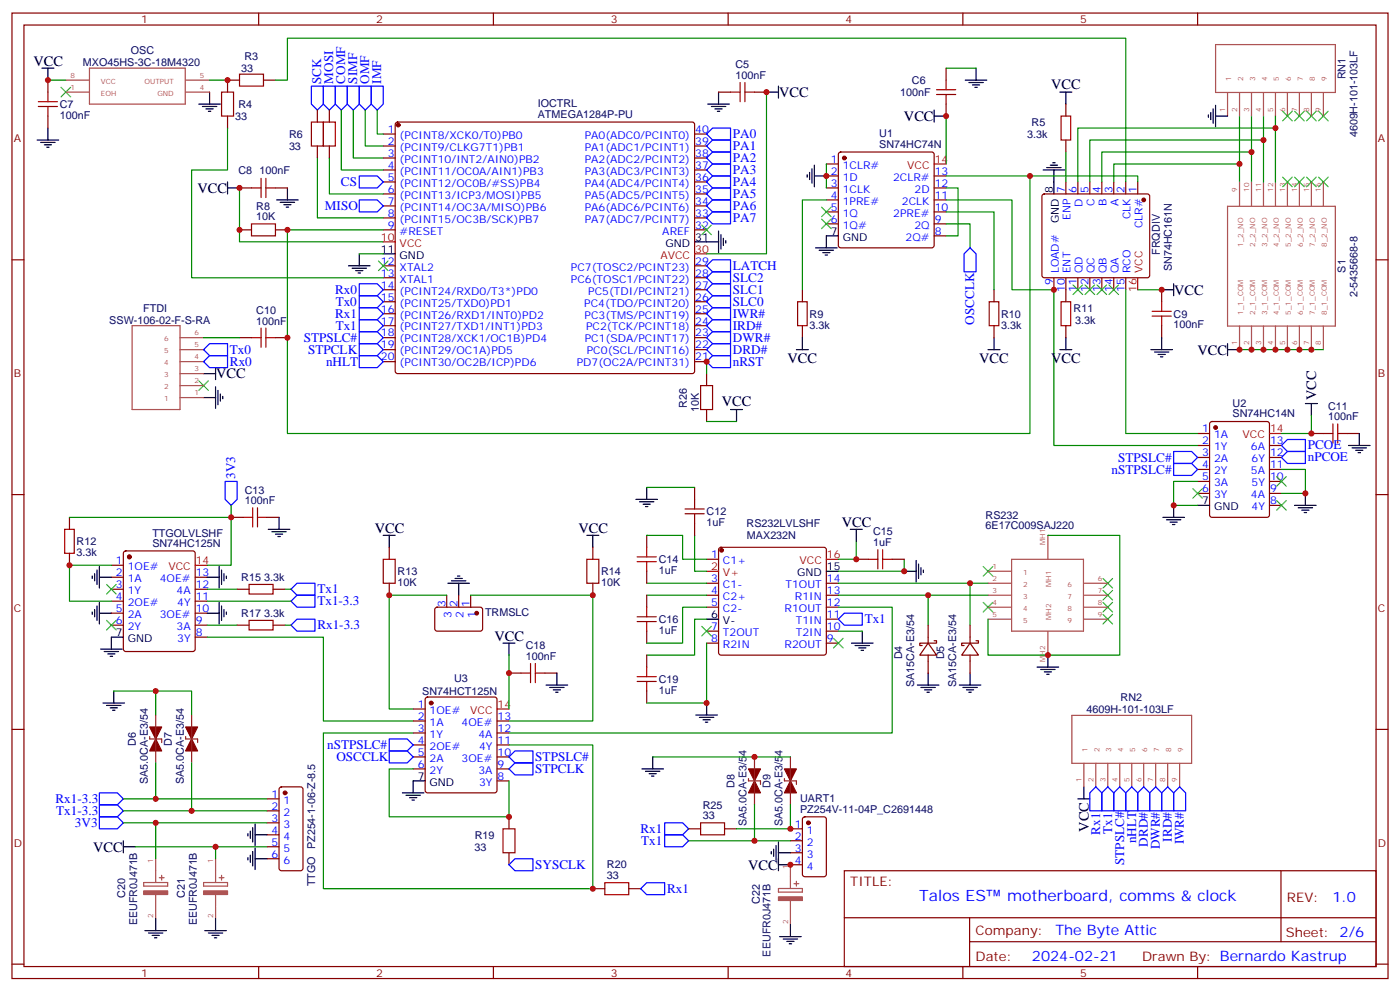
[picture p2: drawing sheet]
<svg xmlns="http://www.w3.org/2000/svg" width="412mm" height="292mm" viewBox="0 0 412 292" stroke-linecap="round" stroke-linejoin="round" font-family="sans-serif">
<defs><g id="words">
<g font-size="4.6" fill="#00f">
<text x="270.8" y="265.5">Talos ES</text>
<text x="296.6" y="265.5">motherboard, comms &amp; clock</text>
</g>
<g font-size="4.2">
<text x="9.9" y="19.4">VCC</text>
<text x="229.5" y="28.6">VCC</text>
<text x="309.6" y="26.1">VCC</text>
<text x="266.3" y="35.6">VCC</text>
<text x="58.1" y="56.8">VCC</text>
<text x="345.9" y="86.8">VCC</text>
<text x="232" y="106.9">VCC</text>
<text x="288.5" y="106.9">VCC</text>
<text x="309.6" y="106.9">VCC</text>
<text x="352.7" y="104.4">VCC</text>
<text x="63.7" y="111.4">VCC</text>
<text x="212.6" y="119.6">VCC</text>
<text x="387.7" y="117.9" transform="rotate(-90 387.7 117.9)">VCC</text>
<text x="248" y="155.2">VCC</text>
<text x="110.4" y="157">VCC</text>
<text x="170.4" y="157">VCC</text>
<text x="145.7" y="188.7">VCC</text>
<text x="320.7" y="244.9" transform="rotate(-90 320.7 244.9)">VCC</text>
<text x="27.4" y="250.8">VCC</text>
<text x="220.4" y="256.1">VCC</text>
</g>
<g font-size="4.2" fill="#00f">
<text x="392.5" y="265.7">1.0</text>
<text x="310.9" y="275.3">The Byte Attic</text>
<text x="304" y="283.1">2024-02-21</text>
</g>
<g font-size="3.9" fill="#00f">
<text x="94.6" y="24.7" transform="rotate(-90 94.6 24.7)">SCK</text>
<text x="98.2" y="24.7" transform="rotate(-90 98.2 24.7)">MOSI</text>
<text x="101.7" y="24.7" transform="rotate(-90 101.7 24.7)">COMF</text>
<text x="105.2" y="24.7" transform="rotate(-90 105.2 24.7)">SIMF</text>
<text x="108.8" y="24.7" transform="rotate(-90 108.8 24.7)">OMF</text>
<text x="112.3" y="24.7" transform="rotate(-90 112.3 24.7)">IMF</text>
<text x="215.9" y="40.6">PA0</text>
<text x="215.9" y="44.2">PA1</text>
<text x="215.9" y="47.7">PA2</text>
<text x="215.9" y="51.2">PA3</text>
<text x="100.4" y="54.8">CS</text>
<text x="215.9" y="54.8">PA4</text>
<text x="215.9" y="58.3">PA5</text>
<text x="95.7" y="61.9">MISO</text>
<text x="215.9" y="61.8">PA6</text>
<text x="215.9" y="65.3">PA7</text>
<text x="215.9" y="83">SLC2</text>
<text x="215.9" y="79.4">LATCH</text>
<text x="98.7" y="86.6">Rx0</text>
<text x="215.9" y="86.5">SLC1</text>
<text x="98.7" y="93.7">Rx1</text>
<text x="98.9" y="90.1">Tx0</text>
<text x="215.9" y="90">SLC0</text>
<text x="215.9" y="93.6">IWR#</text>
<text x="287" y="95.6" transform="rotate(-90 287 95.6)">OSCCLK</text>
<text x="89.5" y="100.7">STPSLC#</text>
<text x="98.9" y="97.2">Tx1</text>
<text x="215.9" y="100.6">DWR#</text>
<text x="215.9" y="97.1">IRD#</text>
<text x="67.7" y="104.1">Tx0</text>
<text x="67.7" y="107.7">Rx0</text>
<text x="90.8" y="104.2">STPCLK</text>
<text x="96" y="107.8">nHLT</text>
<text x="215.9" y="104.1">DRD#</text>
<text x="215.9" y="107.7">nRST</text>
<text x="329.4" y="136">STPSLC#</text>
<text x="385.2" y="135.9">nPCOE</text>
<text x="385.2" y="132.4">PCOE</text>
<text x="69.3" y="141.1" transform="rotate(-90 69.3 141.1)">3V3</text>
<text x="327.4" y="139.5">nSTPSLC#</text>
<text x="93.5" y="174.7">Tx1</text>
<text x="93.5" y="178.2">Tx1-3.3</text>
<text x="93.5" y="185.3">Rx1-3.3</text>
<text x="254.7" y="183.5">Tx1</text>
<text x="96.4" y="220.7">nSTPSLC#</text>
<text x="99.1" y="224.2">OSCCLK</text>
<text x="157.7" y="227.7">STPCLK</text>
<text x="157.7" y="224.1">STPSLC#</text>
<text x="16.4" y="236.5">Rx1-3.3</text>
<text x="16.6" y="240.1">Tx1-3.3</text>
<text x="22.1" y="243.6">3V3</text>
<text x="188.6" y="245.4">Rx1</text>
<text x="324.1" y="245.8" transform="rotate(-90 324.1 245.8)">Rx1</text>
<text x="327.6" y="245.6" transform="rotate(-90 327.6 245.6)">Tx1</text>
<text x="188.8" y="248.9">Tx1</text>
<text x="334.6" y="248.4" transform="rotate(-90 334.6 248.4)">nHLT</text>
<text x="338.2" y="249.3" transform="rotate(-90 338.2 249.3)">DRD#</text>
<text x="341.7" y="250.2" transform="rotate(-90 341.7 250.2)">DWR#</text>
<text x="345.2" y="247.9" transform="rotate(-90 345.2 247.9)">IRD#</text>
<text x="348.7" y="248.7" transform="rotate(-90 348.7 248.7)">IWR#</text>
<text x="157.7" y="255.8">SYSCLK</text>
<text x="331.1" y="254.8" transform="rotate(-90 331.1 254.8)">STPSLC#</text>
<text x="196.5" y="262.9">Rx1</text>
</g>
<g font-size="3.9" fill="#800">
<text x="250.5" y="261">TITLE:</text>
<text x="379.1" y="265.7">REV:</text>
<text x="287.4" y="275.2">Company:</text>
<text x="378.7" y="275.8">Sheet: 2/6</text>
<text x="287.4" y="282.9">Date:</text>
<text x="336.4" y="283">Drawn By: Bernardo Kastrup</text>
</g>
<g font-size="3.2" fill="#800">
<text x="41.6" y="6.8">1</text>
<text x="110.8" y="6.8">2</text>
<text x="179.9" y="6.8">3</text>
<text x="249.1" y="6.8">4</text>
<text x="318.2" y="6.8">5</text>
<text x="4.1" y="41.9">A</text>
<text x="405.9" y="41.9">A</text>
<text x="4.1" y="111.1">B</text>
<text x="405.9" y="111.1">B</text>
<text x="4.1" y="180.2">C</text>
<text x="405.9" y="180.2">C</text>
<text x="4.1" y="249.4">D</text>
<text x="405.9" y="249.4">D</text>
<text x="41.6" y="287.7">1</text>
<text x="110.8" y="287.7">2</text>
<text x="179.9" y="287.7">3</text>
<text x="249.1" y="287.7">4</text>
<text x="318.2" y="287.7">5</text>
</g>
<g font-size="3.2" fill="#000080">
<text x="38.6" y="15.9">OSC</text>
<text x="72" y="17.8">R3</text>
<text x="24.4" y="19.5">MXO45HS-3C-18M4320</text>
<text x="71" y="21.3">33</text>
<text x="216.6" y="23.2">100nF</text>
<text x="216.6" y="20.1">C5</text>
<text x="396.3" y="23.4" transform="rotate(-90 396.3 23.4)">RN1</text>
<text x="265.2" y="28.3">100nF</text>
<text x="268.6" y="24.8">C6</text>
<text x="17.6" y="35">100nF</text>
<text x="17.6" y="31.9">C7</text>
<text x="69.3" y="35.4">33</text>
<text x="70.2" y="31.9">R4</text>
<text x="158.4" y="34.8">ATMEGA1284P-PU</text>
<text x="158.4" y="31.6">IOCTRL</text>
<text x="85.2" y="40.7">R6</text>
<text x="259" y="40.4">U1</text>
<text x="302.6" y="40.7">3.3k</text>
<text x="303.9" y="37.2">R5</text>
<text x="399.8" y="40.5" transform="rotate(-90 399.8 40.5)">4609H-101-103LF</text>
<text x="85.1" y="44.2">33</text>
<text x="259" y="43.6">SN74HC74N</text>
<text x="70.2" y="51.3">C8</text>
<text x="76.5" y="51.3">100nF</text>
<text x="75.5" y="64.9">10K</text>
<text x="75.5" y="61.7">R8</text>
<text x="341.6" y="75.1" transform="rotate(-90 341.6 75.1)">FRQDIV</text>
<text x="345.2" y="79.9" transform="rotate(-90 345.2 79.9)">SN74HC161N</text>
<text x="396.3" y="80.3" transform="rotate(-90 396.3 80.3)">S1</text>
<text x="399.9" y="87.6" transform="rotate(-90 399.9 87.6)">2-5435668-8</text>
<text x="32.2" y="95.4">SSW-106-02-F-S-RA</text>
<text x="42.2" y="91.8">FTDI</text>
<text x="75.5" y="95.6">100nF</text>
<text x="75.5" y="92.4">C10</text>
<text x="238.5" y="93.6">R9</text>
<text x="294.9" y="93.6">R10</text>
<text x="316.2" y="91.8">R11</text>
<text x="316.7" y="95.4">3.3k</text>
<text x="345.7" y="93.6">C9</text>
<text x="238.5" y="96.7">3.3k</text>
<text x="294.9" y="96.7">3.3k</text>
<text x="345.7" y="96.7">100nF</text>
<text x="363.1" y="119.8">U2</text>
<text x="202.3" y="120.1" transform="rotate(-90 202.3 120.1)">R26</text>
<text x="205.8" y="121.2" transform="rotate(-90 205.8 121.2)">10K</text>
<text x="363.1" y="123">SN74HC14N</text>
<text x="391.2" y="123.8">100nF</text>
<text x="391.2" y="120.7">C11</text>
<text x="72.1" y="148.5">100nF</text>
<text x="72.1" y="145.4">C13</text>
<text x="208.1" y="154.9">1uF</text>
<text x="208.1" y="151.8">C12</text>
<text x="219.9" y="155.3">RS232LVLSHF</text>
<text x="290.3" y="155.9">6E17C009SAJ220</text>
<text x="290.3" y="152.7">RS232</text>
<text x="22.6" y="160.6">R12</text>
<text x="44.9" y="161.2">SN74HC125N</text>
<text x="44.9" y="158.1">TTGOLVLSHF</text>
<text x="220" y="158.9">MAX232N</text>
<text x="257.2" y="160.8">1uF</text>
<text x="257.2" y="157.7">C15</text>
<text x="22.6" y="163.8">3.3k</text>
<text x="194" y="165.9">C14</text>
<text x="71.1" y="171.2">R15</text>
<text x="77.9" y="171.2">3.3k</text>
<text x="117.1" y="172.6">10K</text>
<text x="117.1" y="169.5">R13</text>
<text x="177.1" y="172.6">10K</text>
<text x="177.1" y="169.5">R14</text>
<text x="194" y="169.1">1uF</text>
<text x="71.1" y="181.8">R17</text>
<text x="77.9" y="181.8">3.3k</text>
<text x="142.9" y="181.4">TRMSLC</text>
<text x="194" y="183.6">C16</text>
<text x="154.9" y="191.2">C18</text>
<text x="194" y="186.7">1uF</text>
<text x="154.9" y="194.3">100nF</text>
<text x="265.8" y="194.2" transform="rotate(-90 265.8 194.2)">D4</text>
<text x="278.1" y="194.2" transform="rotate(-90 278.1 194.2)">D5</text>
<text x="133.8" y="201">U3</text>
<text x="194" y="201.2">C19</text>
<text x="269.3" y="202.3" transform="rotate(-90 269.3 202.3)">SA15CA-E3/54</text>
<text x="281.7" y="202.3" transform="rotate(-90 281.7 202.3)">SA15CA-E3/54</text>
<text x="124.4" y="204.7">SN74HCT125N</text>
<text x="194" y="204.3">1uF</text>
<text x="330.1" y="206.5">RN2</text>
<text x="320" y="210">4609H-101-103LF</text>
<text x="40" y="219.7" transform="rotate(-90 40 219.7)">D6</text>
<text x="50.6" y="219.7" transform="rotate(-90 50.6 219.7)">D7</text>
<text x="43.5" y="231" transform="rotate(-90 43.5 231)">SA5.0CA-E3/54</text>
<text x="54.1" y="231" transform="rotate(-90 54.1 231)">SA5.0CA-E3/54</text>
<text x="216.4" y="232.1" transform="rotate(-90 216.4 232.1)">D8</text>
<text x="227" y="232.1" transform="rotate(-90 227 232.1)">D9</text>
<text x="207" y="238.1">R25</text>
<text x="235.7" y="239.4">PZ254V-11-04P_C2691448</text>
<text x="235.7" y="236.2">UART1</text>
<text x="207" y="241.3">33</text>
<text x="219.9" y="243.4" transform="rotate(-90 219.9 243.4)">SA5.0CA-E3/54</text>
<text x="230.5" y="243.4" transform="rotate(-90 230.5 243.4)">SA5.0CA-E3/54</text>
<text x="139.8" y="250.5">33</text>
<text x="139.9" y="247">R19</text>
<text x="178.8" y="255.8">R20</text>
<text x="92.9" y="261" transform="rotate(-90 92.9 261)">TTGO PZ254-1-06-Z-8.5</text>
<text x="178.8" y="258.9">33</text>
<text x="36.8" y="264.4" transform="rotate(-90 36.8 264.4)">C20</text>
<text x="54.5" y="264.4" transform="rotate(-90 54.5 264.4)">C21</text>
<text x="223.8" y="266.2" transform="rotate(-90 223.8 266.2)">C22</text>
<text x="40.4" y="272.5" transform="rotate(-90 40.4 272.5)">EEUFR0J471B</text>
<text x="58" y="272.5" transform="rotate(-90 58 272.5)">EEUFR0J471B</text>
<text x="227" y="281.7" transform="rotate(-90 227 281.7)">EEUFR0J471B</text>
</g>
<g font-size="3.2" fill="#00f">
<text x="114.2" y="39.1">1</text>
<text x="117.7" y="40.9">(PCINT8/XCK0/T0)PB0</text>
<text x="172.2" y="40.9">PA0(ADC0/PCINT0)</text>
<text x="204.8" y="39.1">40</text>
<text x="114.2" y="42.7">2</text>
<text x="114.2" y="46.2">3</text>
<text x="117.7" y="44.4">(PCINT9/CLKG7T1)PB1</text>
<text x="117.7" y="47.9">(PCINT10/INT2/AIN0)PB2</text>
<text x="172.2" y="47.9">PA2(ADC2/PCINT2)</text>
<text x="172.2" y="44.4">PA1(ADC1/PCINT1)</text>
<text x="204.8" y="46.2">38</text>
<text x="204.8" y="42.7">39</text>
<text x="244.8" y="47.9">1</text>
<text x="114.2" y="49.7">4</text>
<text x="114.2" y="53.2">5</text>
<text x="117.7" y="51.5">(PCINT11/OC0A/AIN1)PB3</text>
<text x="172.2" y="51.5">PA3(ADC3/PCINT3)</text>
<text x="204.8" y="53.2">36</text>
<text x="204.8" y="49.7">37</text>
<text x="244.8" y="51.5">2</text>
<text x="248.2" y="49.7">1CLR#</text>
<text x="248.2" y="53.2">1D</text>
<text x="263.1" y="53.2">2CLR#</text>
<text x="275.3" y="51.5">13</text>
<text x="114.2" y="56.8">6</text>
<text x="117.7" y="55">(PCINT12/OC0B/#SS)PB4</text>
<text x="117.7" y="58.5">(PCINT13/ICP3/MOSI)PB5</text>
<text x="172.2" y="58.5">PA5(ADC5/PCINT5)</text>
<text x="172.2" y="55">PA4(ADC4/PCINT4)</text>
<text x="204.8" y="56.8">35</text>
<text x="244.8" y="55">3</text>
<text x="244.8" y="58.5">4</text>
<text x="248.2" y="56.8">1CLK</text>
<text x="269.4" y="56.8">2D</text>
<text x="275.3" y="58.5">11</text>
<text x="275.3" y="55">12</text>
<text x="313.6" y="56.9" transform="rotate(-90 313.6 56.9)">7</text>
<text x="317.1" y="56.9" transform="rotate(-90 317.1 56.9)">6</text>
<text x="320.7" y="56.9" transform="rotate(-90 320.7 56.9)">5</text>
<text x="324.2" y="56.9" transform="rotate(-90 324.2 56.9)">4</text>
<text x="327.7" y="56.9" transform="rotate(-90 327.7 56.9)">3</text>
<text x="331.3" y="56.9" transform="rotate(-90 331.3 56.9)">2</text>
<text x="334.8" y="56.9" transform="rotate(-90 334.8 56.9)">1</text>
<text x="114.2" y="60.3">7</text>
<text x="114.2" y="63.8">8</text>
<text x="117.7" y="62.1">(PCINT14/OC3A/MISO)PB6</text>
<text x="117.7" y="65.6">(PCINT15/OC3B/SCK)PB7</text>
<text x="172.2" y="65.6">PA7(ADC7/PCINT7)</text>
<text x="172.2" y="62.1">PA6(ADC6/PCINT6)</text>
<text x="204.8" y="63.8">33</text>
<text x="204.8" y="60.3">34</text>
<text x="244.8" y="62.1">5</text>
<text x="244.8" y="65.6">6</text>
<text x="248.2" y="60.3">1PRE#</text>
<text x="248.2" y="63.8">1Q</text>
<text x="263.1" y="63.8">2PRE#</text>
<text x="265.7" y="60.3">2CLK</text>
<text x="275.3" y="65.6">9</text>
<text x="275.3" y="62.1">10</text>
<text x="315.4" y="64.7" transform="rotate(-90 315.4 64.7)">ENP</text>
<text x="318.9" y="60.9" transform="rotate(-90 318.9 60.9)">D</text>
<text x="322.4" y="60.6" transform="rotate(-90 322.4 60.6)">C</text>
<text x="326" y="60.6" transform="rotate(-90 326 60.6)">B</text>
<text x="329.5" y="60.6" transform="rotate(-90 329.5 60.6)">A</text>
<text x="333" y="64.6" transform="rotate(-90 333 64.6)">CLK</text>
<text x="114.2" y="67.3">9</text>
<text x="117.7" y="69.1">#RESET</text>
<text x="195.1" y="69.1">AREF</text>
<text x="204.8" y="67.3">32</text>
<text x="248.2" y="67.3">1Q#</text>
<text x="266.7" y="70.9">2Q#</text>
<text x="269.3" y="67.3">2Q</text>
<text x="275.3" y="69.1">8</text>
<text x="336.5" y="67.2" transform="rotate(-90 336.5 67.2)">CLR#</text>
<text x="112.2" y="77.9">12</text>
<text x="204.8" y="77.9">29</text>
<text x="112.2" y="81.5">13</text>
<text x="117.7" y="79.7">XTAL2</text>
<text x="117.7" y="83.2">XTAL1</text>
<text x="168.2" y="83.2">PC6(TOSC1/PCINT22)</text>
<text x="168.2" y="79.7">PC7(TOSC2/PCINT23)</text>
<text x="204.8" y="81.5">28</text>
<text x="311.9" y="80.5" transform="rotate(-90 311.9 80.5)">LOAD#</text>
<text x="315.4" y="80.5" transform="rotate(-90 315.4 80.5)">ENT</text>
<text x="318.9" y="80.5" transform="rotate(-90 318.9 80.5)">QD</text>
<text x="322.4" y="80.5" transform="rotate(-90 322.4 80.5)">QC</text>
<text x="326" y="80.5" transform="rotate(-90 326 80.5)">QB</text>
<text x="329.5" y="80.5" transform="rotate(-90 329.5 80.5)">QA</text>
<text x="333" y="80.5" transform="rotate(-90 333 80.5)">RCO</text>
<text x="112.2" y="85">14</text>
<text x="112.2" y="88.5">15</text>
<text x="117.7" y="86.7">(PCINT24/RXD0/T3*)PD0</text>
<text x="173.3" y="86.7">PC5(TDI/PCINT21)</text>
<text x="204.8" y="88.5">26</text>
<text x="204.8" y="85">27</text>
<text x="310.1" y="84" transform="rotate(-90 310.1 84)">9</text>
<text x="313.6" y="86" transform="rotate(-90 313.6 86)">10</text>
<text x="317.1" y="86" transform="rotate(-90 317.1 86)">11</text>
<text x="320.7" y="86" transform="rotate(-90 320.7 86)">12</text>
<text x="324.2" y="86" transform="rotate(-90 324.2 86)">13</text>
<text x="327.7" y="86" transform="rotate(-90 327.7 86)">14</text>
<text x="331.3" y="86" transform="rotate(-90 331.3 86)">15</text>
<text x="112.2" y="92">16</text>
<text x="112.2" y="95.6">17</text>
<text x="117.7" y="90.3">(PCINT25/TXD0)PD1</text>
<text x="117.7" y="93.8">(PCINT26/RXD1/INT0)PD2</text>
<text x="172.1" y="90.3">PC4(TDO/PCINT20)</text>
<text x="172.2" y="93.8">PC3(TMS/PCINT19)</text>
<text x="204.8" y="95.6">24</text>
<text x="204.8" y="92">25</text>
<text x="112.2" y="99.1">18</text>
<text x="117.7" y="97.3">(PCINT27/TXD1/INT1)PD3</text>
<text x="117.7" y="100.9">(PCINT28/XCK1/OC1B)PD4</text>
<text x="172.2" y="100.9">PC1(SDA/PCINT17)</text>
<text x="172.6" y="97.3">PC2(TCK/PCINT18)</text>
<text x="204.8" y="99.1">23</text>
<text x="112.2" y="102.6">19</text>
<text x="112.2" y="106.2">20</text>
<text x="117.7" y="104.4">(PCINT29/OC1A)PD5</text>
<text x="117.7" y="107.9">(PCINT30/OC2B/ICP)PD6</text>
<text x="169.9" y="107.9">PD7(OC2A/PCINT31)</text>
<text x="172.9" y="104.4">PC0(SCL/PCINT16)</text>
<text x="204.8" y="106.2">21</text>
<text x="204.8" y="102.6">22</text>
<text x="354.1" y="127.3">1</text>
<text x="354.1" y="130.8">2</text>
<text x="357.6" y="129.1">1A</text>
<text x="374.1" y="130.8">13</text>
<text x="354.1" y="134.4">3</text>
<text x="354.1" y="137.9">4</text>
<text x="357.6" y="132.6">1Y</text>
<text x="357.6" y="136.1">2A</text>
<text x="368.5" y="132.6">6A</text>
<text x="368.7" y="136.1">6Y</text>
<text x="374.1" y="137.9">11</text>
<text x="374.1" y="134.4">12</text>
<text x="354.1" y="141.4">5</text>
<text x="357.6" y="139.7">2Y</text>
<text x="357.6" y="143.2">3A</text>
<text x="368.5" y="139.7">5A</text>
<text x="368.7" y="143.2">5Y</text>
<text x="374.1" y="141.4">10</text>
<text x="354.1" y="145">6</text>
<text x="357.6" y="146.7">3Y</text>
<text x="368.5" y="146.7">4A</text>
<text x="374.1" y="148.5">8</text>
<text x="374.1" y="145">9</text>
<text x="368.7" y="150.2">4Y</text>
<text x="34.1" y="166.1">1</text>
<text x="37.6" y="167.9">1OE#</text>
<text x="209.5" y="164.4">1</text>
<text x="213" y="166.1">C1+</text>
<text x="34.1" y="169.7">2</text>
<text x="34.1" y="173.2">3</text>
<text x="37.6" y="171.4">1A</text>
<text x="47.1" y="171.4">4OE#</text>
<text x="57.7" y="173.2">12</text>
<text x="57.7" y="169.7">13</text>
<text x="209.5" y="171.4">3</text>
<text x="213" y="173.2">C1-</text>
<text x="231.4" y="173.2">T1OUT</text>
<text x="243.6" y="171.4">14</text>
<text x="34.1" y="176.7">4</text>
<text x="37.6" y="174.9">1Y</text>
<text x="37.6" y="178.5">2OE#</text>
<text x="52" y="174.9">4A</text>
<text x="52.2" y="178.5">4Y</text>
<text x="57.7" y="176.7">11</text>
<text x="131.2" y="178.6" transform="rotate(-90 131.2 178.6)">3</text>
<text x="134.8" y="178.6" transform="rotate(-90 134.8 178.6)">2</text>
<text x="138.3" y="178.6" transform="rotate(-90 138.3 178.6)">1</text>
<text x="209.5" y="174.9">4</text>
<text x="209.5" y="178.5">5</text>
<text x="213" y="176.7">C2+</text>
<text x="234.2" y="176.7">R1IN</text>
<text x="243.6" y="178.5">12</text>
<text x="243.6" y="174.9">13</text>
<text x="34.1" y="180.2">5</text>
<text x="34.1" y="183.8">6</text>
<text x="37.6" y="182">2A</text>
<text x="37.6" y="185.5">2Y</text>
<text x="47.1" y="182">3OE#</text>
<text x="52" y="185.5">3A</text>
<text x="57.7" y="183.8">9</text>
<text x="57.7" y="180.2">10</text>
<text x="133" y="182.1" transform="rotate(-90 133 182.1)">3</text>
<text x="136.5" y="182.1" transform="rotate(-90 136.5 182.1)">2</text>
<text x="140.1" y="182.1" transform="rotate(-90 140.1 182.1)">1</text>
<text x="209.5" y="185.5">7</text>
<text x="213" y="180.2">C2-</text>
<text x="231.1" y="180.2">R1OUT</text>
<text x="234.4" y="183.8">T1IN</text>
<text x="243.6" y="185.5">10</text>
<text x="243.6" y="182">11</text>
<text x="52.2" y="189.1">3Y</text>
<text x="57.7" y="187.3">8</text>
<text x="209.5" y="189.1">8</text>
<text x="213" y="187.3">T2OUT</text>
<text x="213" y="190.8">R2IN</text>
<text x="231.1" y="190.8">R2OUT</text>
<text x="234.4" y="187.3">T2IN</text>
<text x="243.6" y="189.1">9</text>
<text x="123" y="208.5">1</text>
<text x="123" y="212">2</text>
<text x="123" y="215.5">3</text>
<text x="126.5" y="210.2">1OE#</text>
<text x="126.5" y="213.7">1A</text>
<text x="136" y="213.7">4OE#</text>
<text x="146.6" y="215.5">12</text>
<text x="146.6" y="212">13</text>
<text x="123" y="219">4</text>
<text x="126.5" y="217.3">1Y</text>
<text x="126.5" y="220.8">2OE#</text>
<text x="140.9" y="217.3">4A</text>
<text x="141.1" y="220.8">4Y</text>
<text x="146.6" y="219">11</text>
<text x="123" y="222.6">5</text>
<text x="123" y="226.1">6</text>
<text x="126.5" y="224.3">2A</text>
<text x="126.5" y="227.9">2Y</text>
<text x="136" y="224.3">3OE#</text>
<text x="140.9" y="227.9">3A</text>
<text x="146.6" y="226.1">9</text>
<text x="146.6" y="222.6">10</text>
<text x="141.1" y="231.4">3Y</text>
<text x="146.6" y="229.6">8</text>
<text x="80" y="234.9">1</text>
<text x="80" y="238.4">2</text>
<text x="83.5" y="236.7">1</text>
<text x="80" y="242">3</text>
<text x="80" y="245.5">4</text>
<text x="83.5" y="240.2">2</text>
<text x="83.5" y="243.7">3</text>
<text x="234.2" y="243.7">1</text>
<text x="237.7" y="245.5">1</text>
<text x="80" y="249">5</text>
<text x="83.5" y="247.3">4</text>
<text x="83.5" y="250.8">5</text>
<text x="234.2" y="247.3">2</text>
<text x="234.2" y="250.8">3</text>
<text x="237.7" y="249">2</text>
<text x="80" y="252.6">6</text>
<text x="83.5" y="254.3">6</text>
<text x="234.2" y="254.3">4</text>
<text x="237.7" y="252.6">3</text>
<text x="237.7" y="256.1">4</text>
</g>
<g font-size="3.2" fill="#f00">
<text x="275.3" y="47.9">14</text>
<text x="267.3" y="49.7">VCC</text>
<text x="112.2" y="70.9">10</text>
<text x="117.7" y="72.6">VCC</text>
<text x="194.5" y="76.2">AVCC</text>
<text x="204.8" y="74.4">30</text>
<text x="336.5" y="80.5" transform="rotate(-90 336.5 80.5)">VCC</text>
<text x="334.8" y="86" transform="rotate(-90 334.8 86)">16</text>
<text x="366" y="129.1">VCC</text>
<text x="374.1" y="127.3">14</text>
<text x="49.6" y="167.9">VCC</text>
<text x="57.7" y="166.1">14</text>
<text x="209.5" y="167.9">2</text>
<text x="235.5" y="166.1">VCC</text>
<text x="243.6" y="164.4">16</text>
<text x="213" y="169.7">V+</text>
<text x="146.6" y="208.5">14</text>
<text x="138.5" y="210.2">VCC</text>
</g>
<g font-size="3.2">
<text x="310.1" y="56.9" transform="rotate(-90 310.1 56.9)">8</text>
<text x="311.9" y="65.7" transform="rotate(-90 311.9 65.7)">GND</text>
<text x="204.8" y="70.9">31</text>
<text x="244.8" y="69.1">7</text>
<text x="248.2" y="70.9">GND</text>
<text x="112.2" y="74.4">11</text>
<text x="117.7" y="76.2">GND</text>
<text x="196" y="72.6">GND</text>
<text x="354.1" y="148.5">7</text>
<text x="357.6" y="150.2">GND</text>
<text x="243.6" y="167.9">15</text>
<text x="234.8" y="169.7">GND</text>
<text x="209.5" y="182">6</text>
<text x="213" y="183.8">V-</text>
<text x="34.1" y="187.3">7</text>
<text x="37.6" y="189.1">GND</text>
<text x="123" y="229.6">7</text>
<text x="126.5" y="231.4">GND</text>
</g>
<g font-size="2.1" fill="#a54b4b">
<text x="20.7" y="22.9">8</text>
<text x="58.8" y="22.9">5</text>
<text x="362.6" y="23.9" transform="rotate(-90 362.6 23.9)">1</text>
<text x="366.2" y="23.9" transform="rotate(-90 366.2 23.9)">2</text>
<text x="369.7" y="23.9" transform="rotate(-90 369.7 23.9)">3</text>
<text x="373.2" y="23.9" transform="rotate(-90 373.2 23.9)">4</text>
<text x="376.7" y="23.9" transform="rotate(-90 376.7 23.9)">5</text>
<text x="380.3" y="23.9" transform="rotate(-90 380.3 23.9)">6</text>
<text x="383.8" y="23.9" transform="rotate(-90 383.8 23.9)">7</text>
<text x="387.3" y="23.9" transform="rotate(-90 387.3 23.9)">8</text>
<text x="390.9" y="23.9" transform="rotate(-90 390.9 23.9)">9</text>
<text x="20.7" y="26.4">1</text>
<text x="29.7" y="28.2">EOH</text>
<text x="29.7" y="24.6">VCC</text>
<text x="42.6" y="24.6">OUTPUT</text>
<text x="46.4" y="28.2">GND</text>
<text x="58.8" y="26.4">4</text>
<text x="360.9" y="32.9" transform="rotate(-90 360.9 32.9)">1</text>
<text x="364.4" y="32.9" transform="rotate(-90 364.4 32.9)">2</text>
<text x="368" y="32.9" transform="rotate(-90 368 32.9)">3</text>
<text x="371.5" y="32.9" transform="rotate(-90 371.5 32.9)">4</text>
<text x="375" y="32.9" transform="rotate(-90 375 32.9)">5</text>
<text x="378.5" y="32.9" transform="rotate(-90 378.5 32.9)">6</text>
<text x="382.1" y="32.9" transform="rotate(-90 382.1 32.9)">7</text>
<text x="385.6" y="32.9" transform="rotate(-90 385.6 32.9)">8</text>
<text x="389.1" y="32.9" transform="rotate(-90 389.1 32.9)">9</text>
<text x="364.4" y="56.5" transform="rotate(-90 364.4 56.5)">9</text>
<text x="368" y="56.5" transform="rotate(-90 368 56.5)">10</text>
<text x="371.5" y="56.5" transform="rotate(-90 371.5 56.5)">11</text>
<text x="375" y="56.5" transform="rotate(-90 375 56.5)">12</text>
<text x="378.5" y="56.5" transform="rotate(-90 378.5 56.5)">13</text>
<text x="382.1" y="56.5" transform="rotate(-90 382.1 56.5)">14</text>
<text x="385.6" y="56.5" transform="rotate(-90 385.6 56.5)">15</text>
<text x="389.1" y="56.5" transform="rotate(-90 389.1 56.5)">16</text>
<text x="366.2" y="72.7" transform="rotate(-90 366.2 72.7)">1_2_NO</text>
<text x="369.7" y="72.7" transform="rotate(-90 369.7 72.7)">2_2_NO</text>
<text x="373.2" y="72.7" transform="rotate(-90 373.2 72.7)">3_2_NO</text>
<text x="376.7" y="72.7" transform="rotate(-90 376.7 72.7)">4_2_NO</text>
<text x="380.3" y="72.7" transform="rotate(-90 380.3 72.7)">5_2_NO</text>
<text x="383.8" y="72.7" transform="rotate(-90 383.8 72.7)">6_2_NO</text>
<text x="387.3" y="72.7" transform="rotate(-90 387.3 72.7)">7_2_NO</text>
<text x="390.9" y="72.7" transform="rotate(-90 390.9 72.7)">8_2_NO</text>
<text x="366.2" y="92.7" transform="rotate(-90 366.2 92.7)">1_1_COM</text>
<text x="369.7" y="92.7" transform="rotate(-90 369.7 92.7)">2_1_COM</text>
<text x="373.2" y="92.7" transform="rotate(-90 373.2 92.7)">3_1_COM</text>
<text x="376.7" y="92.7" transform="rotate(-90 376.7 92.7)">4_1_COM</text>
<text x="380.3" y="92.7" transform="rotate(-90 380.3 92.7)">5_1_COM</text>
<text x="383.8" y="92.7" transform="rotate(-90 383.8 92.7)">6_1_COM</text>
<text x="387.3" y="92.7" transform="rotate(-90 387.3 92.7)">7_1_COM</text>
<text x="390.9" y="92.7" transform="rotate(-90 390.9 92.7)">8_1_COM</text>
<text x="48.3" y="100.5">6</text>
<text x="57.3" y="98.8">6</text>
<text x="364.4" y="101.7" transform="rotate(-90 364.4 101.7)">1</text>
<text x="368" y="101.7" transform="rotate(-90 368 101.7)">2</text>
<text x="371.5" y="101.7" transform="rotate(-90 371.5 101.7)">3</text>
<text x="375" y="101.7" transform="rotate(-90 375 101.7)">4</text>
<text x="378.5" y="101.7" transform="rotate(-90 378.5 101.7)">5</text>
<text x="382.1" y="101.7" transform="rotate(-90 382.1 101.7)">6</text>
<text x="385.6" y="101.7" transform="rotate(-90 385.6 101.7)">7</text>
<text x="389.1" y="101.7" transform="rotate(-90 389.1 101.7)">8</text>
<text x="48.3" y="107.5">4</text>
<text x="48.3" y="104">5</text>
<text x="57.3" y="105.8">4</text>
<text x="57.3" y="102.3">5</text>
<text x="48.3" y="111.1">3</text>
<text x="57.3" y="112.9">2</text>
<text x="57.3" y="109.3">3</text>
<text x="48.3" y="118.1">1</text>
<text x="48.3" y="114.6">2</text>
<text x="57.3" y="116.4">1</text>
<text x="307.9" y="160.4" transform="rotate(-90 307.9 160.4)">MH1</text>
<text x="292.4" y="167.5">1</text>
<text x="292.4" y="171.1">2</text>
<text x="301.3" y="169.3">1</text>
<text x="301.3" y="172.8">2</text>
<text x="309.6" y="172.8" transform="rotate(-90 309.6 172.8)">MH1</text>
<text x="314.4" y="172.8">6</text>
<text x="323.4" y="171.1">6</text>
<text x="292.4" y="174.6">3</text>
<text x="292.4" y="178.1">4</text>
<text x="301.3" y="176.3">3</text>
<text x="301.3" y="179.9">4</text>
<text x="314.4" y="176.3">7</text>
<text x="314.4" y="179.9">8</text>
<text x="323.4" y="174.6">7</text>
<text x="323.4" y="178.1">8</text>
<text x="292.4" y="181.7">5</text>
<text x="301.3" y="183.4">5</text>
<text x="309.6" y="182.5" transform="rotate(-90 309.6 182.5)">MH2</text>
<text x="314.4" y="183.4">9</text>
<text x="323.4" y="181.7">9</text>
<text x="307.9" y="194.9" transform="rotate(-90 307.9 194.9)">MH2</text>
<text x="320.3" y="221.4" transform="rotate(-90 320.3 221.4)">1</text>
<text x="323.8" y="221.4" transform="rotate(-90 323.8 221.4)">2</text>
<text x="327.4" y="221.4" transform="rotate(-90 327.4 221.4)">3</text>
<text x="330.9" y="221.4" transform="rotate(-90 330.9 221.4)">4</text>
<text x="334.4" y="221.4" transform="rotate(-90 334.4 221.4)">5</text>
<text x="337.9" y="221.4" transform="rotate(-90 337.9 221.4)">6</text>
<text x="341.5" y="221.4" transform="rotate(-90 341.5 221.4)">7</text>
<text x="345" y="221.4" transform="rotate(-90 345 221.4)">8</text>
<text x="348.5" y="221.4" transform="rotate(-90 348.5 221.4)">9</text>
<text x="318.6" y="230.4" transform="rotate(-90 318.6 230.4)">1</text>
<text x="322.1" y="230.4" transform="rotate(-90 322.1 230.4)">2</text>
<text x="325.6" y="230.4" transform="rotate(-90 325.6 230.4)">3</text>
<text x="329.2" y="230.4" transform="rotate(-90 329.2 230.4)">4</text>
<text x="332.7" y="230.4" transform="rotate(-90 332.7 230.4)">5</text>
<text x="336.2" y="230.4" transform="rotate(-90 336.2 230.4)">6</text>
<text x="339.7" y="230.4" transform="rotate(-90 339.7 230.4)">7</text>
<text x="343.3" y="230.4" transform="rotate(-90 343.3 230.4)">8</text>
<text x="346.8" y="230.4" transform="rotate(-90 346.8 230.4)">9</text>
<text x="45.2" y="254.2" transform="rotate(-90 45.2 254.2)">1</text>
<text x="62.8" y="254.2" transform="rotate(-90 62.8 254.2)">1</text>
<text x="232.1" y="256" transform="rotate(-90 232.1 256)">1</text>
<text x="45.2" y="270.4" transform="rotate(-90 45.2 270.4)">2</text>
<text x="62.8" y="270.4" transform="rotate(-90 62.8 270.4)">2</text>
<text x="232.1" y="272.2" transform="rotate(-90 232.1 272.2)">2</text>
</g>
</g></defs>
<g fill="none" stroke="#870000" stroke-width=".35">
<path d="M3.5 3.8h405.4v284.4h-405.4zM7.1 7.4h398.2v277.3h-398.2zM76.2 3.8v3.6M145.3 3.8v3.6M214.5 3.8v3.6M283.6 3.8v3.6M352.8 3.8v3.6M14.1 23.6v3.5M14.1 34.2v3.5M67 34.2v3.5M70.6 23.6h-3.6v3.5M77.6 23.6h3.5"/>
<path d="M93.5 32.4v3.5M97 32.4v3.5M112.9 39.5h3.5M116.7 36.2l.4-.3h86.8l.5 .3 .2 .5v72.6l-.2 .5-.5 .2h-86.8l-.5-.2-.2-.5v-72.6zM204.6 39.5h3.5M211.7 27.1h3.5M222.2 27.1h3.6M278.7 20.1v3.5M278.7 30.7v3.5M314 30.7v3.5M70.6 55.4h3.5M81.1 55.4h3.6"/>
<path d="M93.5 43v3.5M97 43v3.5M112.9 43h3.5M112.9 46.5h3.5M112.9 50.1h3.5M112.9 53.6h3.5M112.9 57.1h3.5M204.6 43h3.5M204.6 46.5h3.5M204.6 50.1h3.5M204.6 53.6h3.5M204.6 57.1h3.5"/>
<path d="M243.4 55.4h3.5M243.4 48.3h3.5M243.4 51.8h3.5M243.4 58.9h3.5M247.2 45l.4-.2h26.9l.5 .2 .2 .5v26.8l-.3 .5-.4 .2h-26.9l-.4-.2-.3-.5v-26.8zM275.2 55.4h3.5M275.2 51.8h3.5M275.2 58.9h3.5M307.2 57.3l.4-.2h30.4l.5 .2 .2 .5v23.3l-.3 .5-.4 .2h-30.4l-.5-.2-.2-.5v-23.3zM314 41.2v3.6M314 53.6v3.5M317.5 53.6v3.5"/>
<path d="M321 53.6v3.5M324.6 53.6v3.5M328.1 53.6v3.5M331.6 53.6v3.5M335.1 53.6v3.5M3.5 76.5h3.6M70.6 67.7h3.5M81.1 67.7h3.6M112.9 60.6h3.5M112.9 64.2h3.5M112.9 67.7h3.5M112.9 78.3h3.5"/>
<path d="M204.6 60.6h3.5M204.6 64.2h3.5M204.6 67.7h3.5M204.6 78.3h3.5M243.4 62.4h3.5M243.4 65.9h3.5M275.2 62.4h3.5M275.2 65.9h3.5M275.2 69.5h3.5M405.3 76.5h3.6M70.6 99.4h3.5M81.1 99.4h3.6"/>
<path d="M112.9 81.8h3.5M112.9 85.3h3.5M112.9 88.9h3.5M112.9 92.4h3.5M112.9 95.9h3.5M112.9 99.4h3.5M204.6 81.8h3.5M204.6 85.3h3.5M204.6 88.9h3.5M204.6 92.4h3.5M204.6 95.9h3.5M204.6 99.4h3.5"/>
<path d="M236.4 85.3v3.6M236.4 95.9v3.5M292.8 85.3v3.6M292.8 95.9v3.5M310.4 81.8v3.5M314 81.8v7.1M314 95.9v3.5M317.5 81.8v3.5M321 81.8v3.5M324.6 81.8v3.5M328.1 81.8v3.5M331.6 81.8v3.5"/>
<path d="M342.2 85.3v3.6M342.2 95.9v3.5M112.9 103h3.5M112.9 106.5h3.5M204.6 103h3.5M204.6 106.5h3.5M208.1 110v3.6M208.1 120.6v3.5M352.8 127.7h3.5M352.8 131.2h3.5M352.8 134.7h3.5M352.8 138.3h3.5"/>
<path d="M356.5 124.3l.5-.2h16.2l.7 .5v27.1l-.4 .6-16.5 .1-.6-.5-.1-27.1zM373.9 131.2h3.6M373.9 134.7h3.6M373.9 138.3h3.6M386.3 127.7h3.5M396.9 127.7h3.5M3.5 145.7h3.6M20.5 152.4v3.5M68.1 152.4h3.5M78.7 152.4h3.5M190.5 157.7v3.5M204.6 143.5v3.6"/>
<path d="M204.6 154.1v3.6M352.8 141.8h3.5M352.8 145.3h3.5M373.9 141.8h3.6M373.9 145.3h3.6M373.9 148.8h3.6M405.3 145.7h3.6M20.5 162.9v3.6M32.8 166.5h3.5M32.8 170h3.5M32.8 173.5h3.5M32.8 177.1h3.5"/>
<path d="M36.6 162.4l.4-.2h19.8l.5 .2 .2 .5v28.3l-.2 .5-.5 .2h-19.8l-.5-.3-.2-.4v-28.3zM57.5 170h3.5M57.5 173.5h3.5M57.5 177.1h3.5M69.8 173.5h3.6M80.4 173.5h3.6M114.7 161.2v3.5M114.7 171.8v3.5M128.3 179l.5-.2 12.9 .1 .5 .6-.1 5.9-.6 .5-13-.1-.4-.6v-5.7zM131.6 175.3v3.5M135.1 175.3v3.5M138.6 175.3v3.5"/>
<path d="M174.6 161.2v3.5M174.6 171.8v3.5M190.5 168.2v3.6M190.5 175.3v3.5M208.1 164.7h3.6M208.1 171.8h3.6M208.1 175.3h3.6M208.1 178.8h3.6M211.9 161.4l.5-.2h30.3l.5 .2 .2 .5v30.3l-.2 .5-.5 .2h-30.3l-.5-.2-.2-.5v-30.3zM243.4 171.8h3.5M243.4 175.3h3.5M243.4 178.8h3.5"/>
<path d="M252.2 164.7h3.6M262.8 164.7h3.5M32.8 180.6h3.5M32.8 184.1h3.5M57.5 180.6h3.5M57.5 184.1h3.5M57.5 187.6h3.5M69.8 184.1h3.6M80.4 184.1h3.6M149.9 198.2h3.6M160.5 198.2h3.5M190.5 185.9v3.5"/>
<path d="M190.5 192.9v3.6M208.1 185.9h3.6M208.1 189.4h3.6M243.4 185.9h3.5M243.4 189.4h3.5M243.4 182.4h3.5M273.4 189.4l2.5 3.5h-5zM273.4 184.1v5.3M273.4 192.9v5.3M275.2 188.7h.7v.7h-5v.7h.7M285.8 189.4l2.4 3.5h-4.9zM285.8 184.1v5.3"/>
<path d="M285.8 192.9v5.3M287.5 188.7h.7v.7h-4.9v.7h.7M3.5 214.8h3.6M121.7 208.8h3.5M121.7 212.3h3.5M121.7 215.9h3.5M121.7 219.4h3.5M125.5 205.5l.4-.2h19.8l.5 .2 .2 .5v26.8l-.2 .5-.5 .2h-19.8l-.5-.2-.2-.5v-26.8zM146.4 212.3h3.5M146.4 215.9h3.5M146.4 219.4h3.5M190.5 203.5v3.5"/>
<path d="M405.3 214.8h3.6M78.7 235.3h3.5M78.7 238.8h3.5M82.4 231.9l.5-.2h5.6l.7 .5 .1 23.5-.5 .7h-5.9l-.6-.4-.1-23.6zM121.7 222.9h3.5M121.7 226.4h3.5M146.4 222.9h3.5M146.4 226.4h3.5M146.4 230h3.5M78.7 242.3h3.5M78.7 245.9h3.5M78.7 249.4h3.5"/>
<path d="M78.7 252.9h3.5M149.9 240.6v3.5M149.9 251.1v3.6M202.8 244.1h3.6M213.4 244.1h3.6M232.8 244.1h3.6M232.8 247.6h3.6M232.8 251.1h3.6M232.8 254.7h3.6M236.6 240.8l.5-.2h5.6l.7 .4v16.5l-.4 .6-5.9 .1-.7-.5v-16.4zM248.7 256.4h156.6v28.3h-156.6zM377.3 256.5v20.8"/>
<path d="M174.6 261.7h3.6M185.2 261.7h3.5M248.7 270.3h156.5M285.6 277.3h119.6M285.6 270.3v14.1M3.5 284h3.6M76.2 284.7v3.5M145.3 284.7v3.5M214.5 284.7v3.5M283.6 284.7v3.5M352.8 284.7v3.5M405.3 284h3.6"/>
</g>
<g fill="#870000" stroke="#870000" stroke-width=".35">
<path d="M45.9 217.6l1.7 3.6h-3.5z"/>
<path d="M44.1 214.1h3.5l-1.7 3.5z"/>
<path d="M56.4 217.6l1.8 3.6h-3.5z"/>
<path d="M54.7 214.1h3.5l-1.8 3.5z"/>
<path d="M222.2 230l1.8 3.5h-3.5z"/>
<path d="M220.5 226.4h3.5l-1.8 3.6z"/>
<path d="M232.8 230l1.8 3.5h-3.5z"/>
<path d="M231.1 226.4h3.5l-1.8 3.6z"/>
<circle cx="117.3" cy="36.8" r=".53"/>
<circle cx="38.1" cy="164" r=".53"/>
<circle cx="84" cy="233.5" r=".53"/>
<circle cx="212.5" cy="162.1" r=".53"/>
<circle cx="140.4" cy="180.6" r=".53"/>
<circle cx="336.9" cy="58.9" r=".53"/>
<circle cx="358.1" cy="125.9" r=".53"/>
<circle cx="248.7" cy="46.5" r=".53"/>
<circle cx="238.1" cy="242.3" r=".53"/>
<circle cx="127" cy="207" r=".53"/>
</g>
<path d="M275.2 48.3h3.5M112.9 71.2h3.5M204.6 74.8h3.5M335.1 81.8v3.5M373.9 127.7h3.6M57.5 166.5h3.5M208.1 168.2h3.6M243.4 164.7h3.5M146.4 208.8h3.5" fill="none" stroke="#f00" stroke-width=".35"/>
<g fill="none" stroke="#000" stroke-width=".35">
<path d="M12.3 20.1h3.6M14.1 20.1v3.5M14.1 37.7v3.5M58.6 30.7h6.3M59.6 31.4h4.3M60.7 32.1h2.1M61.4 32.8h.7M61.7 27.1v3.6M208.5 30.7h6.3M209.5 31.4h4.3M210.6 32.1h2.1M211.3 32.8h.7"/>
<path d="M211.7 27.1v3.6M225.8 27.1h3.5M229.3 25.4v3.5M275.2 34.2h3.5M275.2 32.4v3.5M284.3 23.6h6.4M285.4 24.3h4.2M286.5 25h2.1M287.2 25.7h.7M287.5 20.1v3.5M312.2 27.1h3.5M314 27.1v3.6"/>
<path d="M356 33.8v.7M356.7 33.1v2.1M357.4 32.1v4.2M358.1 34.2h3.5M358.1 31v6.4M10.9 41.2h6.4M12 41.9h4.2M13.1 42.7h2.1M13.8 43.4h.7M67 55.4h3.6M67 53.6v3.5M81.5 58.9h6.3"/>
<path d="M82.5 59.6h4.3M84.7 55.4v3.5M237.8 51.5v.7M238.5 50.8v2.1M239.2 49.7v4.2M239.9 51.8h3.5M239.9 48.6v6.4M307.3 50.1h6.3M308.3 49.4h4.3M309.4 48.6h2.1M310.1 47.9h.7M310.4 50.1v7"/>
<path d="M83.6 60.3h2.1M84.3 61h.7M102.7 78.3h6.3M103.7 79h4.2M104.8 79.7h2.1M105.8 74.8v3.5M112.9 74.8h3.5M204.6 71.2h7.1M211.7 68.1v6.3M212.4 69.1v4.2M213.1 70.2v2.1M213.8 70.9v.7"/>
<path d="M240.2 73h6.4M241.3 73.7h4.2M242.4 74.4h2.1M243.1 75.1h.7M246.9 69.5h-3.5v3.5M105.5 80.4h.7M236.4 99.4v3.6M292.8 99.4v3.6M314 99.4v3.6M342.2 85.3h3.5M342.2 99.4v3.6M345.7 83.6v3.5"/>
<path d="M60 117.1h3.5M60 110h3.5M63.5 108.3v3.5M63.5 113.9v6.4M64.2 115v4.2M64.9 116v2.1M65.6 116.7v.7M234.6 103h3.5M291 103h3.6M312.2 103h3.5M339 103h6.4M340.1 103.7h4.2"/>
<path d="M341.1 104.4h2.2M341.8 105.1h.7M361.6 103h3.5M361.6 101.2v3.5M384.5 118.9h3.6M386.3 118.9v3.5M215.2 120.6h3.5M217 120.6v3.5M397.2 131.2h6.4M398.3 131.9h4.2M399.3 132.6h2.2M400 133.3h.8"/>
<path d="M400.4 127.7v3.5M79 155.9h6.4M80.1 156.6h4.2M81.1 157.3h2.2M81.8 158h.7M82.2 152.4v3.5M112.9 157.7h3.5M114.7 157.7v3.5M172.9 157.7h3.5M174.6 157.7v3.5M187.3 147.1h6.4M188.4 147.8h4.2"/>
<path d="M189.4 148.5h2.2M190.1 149.2h.8M190.5 143.5v3.6M250.5 155.9h3.5M252.2 155.9v3.5M342.5 152.4h6.4M343.6 153.1h4.2M344.7 153.8h2.1M345.4 154.5h.7M345.7 148.8v3.6M352.8 148.8h3.5M381.4 148.8h6.3"/>
<path d="M382.4 149.5h4.2M383.5 150.2h2.1M384.2 151h.7M384.5 145.3v3.5M27.2 169.7v.7M27.9 168.9v2.2M27.9 179.5v2.1M28.6 167.9v4.2M28.6 178.5v4.2M29.3 170h3.5M29.3 166.8v6.4M29.3 177.4v6.4"/>
<path d="M61 170h3.6M64.6 166.8v6.4M64.6 177.4v6.4M65.3 167.9v4.2M65.3 178.5v4.2M66 168.9v2.2M66 179.5v2.1M66.7 169.7v.7M131.9 171.8h6.4M133 171.1h4.2M134.1 170.4h2.1M134.8 169.7h.7"/>
<path d="M135.1 171.8v3.5M243.4 168.2h3.5M266.3 168.2h3.6M269.9 165.1v6.3M270.6 166.1v4.3M271.3 167.2v2.1M272 167.9v.7M27.2 180.2v.7M29.3 180.6h3.5M29.6 191.2h6.4M30.7 191.9h4.2M31.7 192.6h2.2"/>
<path d="M32.5 193.3h.7M36.3 187.6h-3.5v3.6M61 180.6h3.6M66.7 180.2v.7M148.2 189.4h3.5M149.9 189.4v3.5M164 198.2v3.6M208.1 182.4h3.6M250.8 189.4h6.4M251.9 190.1h4.2M252.9 190.8h2.2M253.6 191.5h.8"/>
<path d="M254 185.9v3.5M273.4 198.2v3.6M285.8 198.2v3.6M305.5 196.5h6.4M306.6 197.2h4.2M307.6 197.9h2.1M308.3 198.6h.7M308.7 192.9v3.6M30.3 207h6.4M31.4 207.8h4.2M32.5 208.5h2.1M33.2 209.2h.7"/>
<path d="M33.5 203.5v3.5M160.9 201.8h6.3M161.9 202.5h4.3M163 203.2h2.1M163.7 203.9h.7M205 210.6h6.3M206 211.3h4.3M207.1 212h2.1M207.8 212.7h.7M208.1 207v3.6M270.2 201.8h6.4M271.3 202.5h4.2"/>
<path d="M272.3 203.2h2.2M273 203.9h.8M282.6 201.8h6.3M283.6 202.5h4.3M284.7 203.2h2.1M285.4 203.9h.7M118.5 233.5h6.4M119.6 234.2h4.2M120.6 234.9h2.2M121.4 235.6h.7M125.2 230h-3.5v3.5M189.1 226.4h6.3"/>
<path d="M190.1 227.2h4.3M191.2 227.9h2.1M191.9 228.6h.7M192.3 222.9v3.5M317.5 235.3h3.5M319.3 231.7v3.6M36.3 249.4h3.6M36.3 247.6v3.5M73 245.5v.7M73 252.6v.7M73.7 244.8v2.1M73.7 251.8v2.2"/>
<path d="M74.4 243.7v4.3M74.4 250.8v4.2M75.1 252.9h3.6M75.1 242.7v6.3M75.1 249.7v6.4M75.1 245.9h3.6M227.2 250.8v.7M227.9 250.1v2.1M228.6 249v4.3M229.3 248v8.4M229.3 254.7h3.5M229.3 251.1h3.5"/>
<path d="M42.7 274.1h6.3M43.7 274.8h4.3M44.8 275.5h2.1M45.5 276.2h.7M45.9 270.5v3.6M60.3 274.1h6.4M61.4 274.8h4.2M62.4 275.5h2.2M63.1 276.2h.8M63.5 270.5v3.6M229.7 275.8h6.3M230.7 276.5h4.2"/>
<path d="M231.8 277.2h2.1M232.5 278h.7M232.8 272.3v3.5"/>
</g>
<g fill="none" stroke="#a10000" stroke-width=".35">
<path d="M11.3 30h5.6M11.3 31.4h5.6M14.1 27.1v2.9M14.1 31.4v2.8M65.3 27.1h3.5v7.1h-3.5zM70.6 21.8h7v3.6h-7zM91.7 35.9h3.5v7.1h-3.5zM95.2 35.9h3.6v7.1h-3.6zM215.2 27.1h2.8M218 24.3v5.7M219.4 24.3v5.7M219.4 27.1h2.8"/>
<path d="M275.9 27.8h5.6M275.9 26.4h5.6M278.7 23.6v2.8M278.7 27.8v2.9M312.6 34.2h2.8v7h-2.8zM74.1 55.4h2.8M76.9 52.5v5.7M78.3 52.5v5.7M78.3 55.4h2.8M74.1 65.9h7v3.6h-7zM74.1 99.4h2.8M76.9 96.6v5.7"/>
<path d="M78.3 96.6v5.7M78.3 99.4h2.8M234.9 88.9h2.9v7h-2.9zM291.4 88.9h2.8v7h-2.8zM312.6 88.9h2.8v7h-2.8zM339.4 91.7h5.6M339.4 93.1h5.6M342.2 88.9v2.8M342.2 93.1v2.8M206.4 113.6h3.5v7h-3.5zM389.8 127.7h2.8M392.6 124.8v5.7"/>
<path d="M394.1 124.8v5.7M394.1 127.7h2.8M19 155.9h2.9v7h-2.9zM71.6 152.4h2.8M74.4 149.5v5.7M75.8 152.4h2.9M75.8 149.5v5.7M201.8 149.9h5.6M201.8 151.3h5.6M204.6 147.1v2.8M204.6 151.3v2.8M73.4 172.1h7v2.8h-7z"/>
<path d="M112.9 164.7h3.5v7.1h-3.5zM172.9 164.7h3.5v7.1h-3.5zM187.7 164h5.6M187.7 165.4h5.6M190.5 161.2v2.8M190.5 165.4v2.8M190.5 178.8v2.8M255.8 164.7h2.8M258.6 161.9v5.6M260 164.7h2.8M260 161.9v5.6M73.4 182.7h7v2.8h-7z"/>
<path d="M153.5 198.2h2.8M156.3 195.4v5.6M157.7 195.4v5.6M157.7 198.2h2.8M187.7 181.6h5.6M187.7 183.1h5.6M187.7 199.3h5.6M190.5 183.1v2.8M190.5 196.5v2.8M187.7 200.7h5.6M190.5 200.7v2.8M148.2 244.1h3.5v7h-3.5z"/>
<path d="M178.2 260h7v3.5h-7zM206.4 242.3h7v3.6h-7z"/>
</g>
<g fill="none" stroke="#008700" stroke-width=".35">
<path d="M14.1 23.6h5.3M61.7 23.6h5.3M67 37.7v12.4h-10.6v31.7h56.5M81.1 23.6h3.6v-12.3h246.9v42.3M100.5 32.4v17.7h12.4M104.1 32.4v14.1h8.8M107.6 32.4v10.6h5.3M111.1 32.4v7.1h1.8M225.8 27.1v47.7h-17.7M278.7 34.2v14.1M278.7 20.1h8.8M365.1 34.2v19.4"/>
<path d="M368.7 34.2v19.4M372.2 34.2v19.4M375.7 37.7h-58.2v15.9M375.7 34.2v19.4M70.6 55.4v15.8h42.3M93.5 46.5v17.7h19.4M97 46.5v10.6h15.9M243.4 58.9h-7v26.4M243.4 48.3v7.1M278.7 58.9h19.4v26.4h12.3v45.9h42.4M278.7 55.4h3.5v14.1h-3.5M278.7 51.8h24.7v75.9h-218.7v-60h28.2"/>
<path d="M303.4 51.8h31.7v1.8M314 44.8v8.8M365.1 48.3h-37v5.3M368.7 44.8h-44.1v8.8M372.2 41.2h-51.2v12.4M105.8 74.8h7.1M278.7 62.4h14.1v22.9M278.7 65.9h7.1v7.1M60 99.4h10.6M331.6 85.3v42.4h21.2M335.1 85.3h7.1M208.1 106.5v3.5"/>
<path d="M365.1 103h24.7M208.1 124.1h8.9M377.5 138.3h7v7h-7M386.3 122.4v5.3h-8.8M20.5 152.4h47.6M68.1 152.4v14.1h-7.1M68.1 148.8v3.6M190.5 157.7h10.6v7h7M190.5 143.5h14.1M204.6 157.7v10.5h3.5M252.2 159.4v5.3h-5.3M308.7 157.7h21.1v35.2h-38.8v-10.5"/>
<path d="M352.8 141.8h-7.1v7h7.1M32.8 166.5h-12.3v10.6h12.3M61 173.5h8.8M61 177.1h24.7M84 173.5h1.7M131.6 175.3h-16.9v33.5h7M138.6 175.3h36v37h-24.7M190.5 171.8h17.6M190.5 175.3h17.6M208.1 178.8h-7v10.6h-10.6M246.9 178.8h15.9v37.1h-112.9M246.9 171.8h44.1"/>
<path d="M246.9 175.3h44.1M266.3 164.7v3.5h-19.4M273.4 175.3v8.8M285.8 171.8v12.3M61 187.6h34.2v24.7h26.5M61 184.1h8.8M84 184.1h1.7M149.9 192.9v15.9M208.1 182.4h-3.5v10.5h-14.1M208.1 189.4v17.6h-17.6M246.9 185.9h7.1M33.5 203.5h22.9v7.1"/>
<path d="M45.9 203.5v7.1M121.7 215.9h-26.5v45.8h79.4v-42.3h-24.7M36.3 235.3h42.4M36.3 238.8h42.4M45.9 224.7v10.6M56.4 224.7v14.1M121.7 226.4h-7v14.2h35.2v-10.6M192.3 222.9h40.5M222.2 237v10.6M232.8 237v7.1h-15.8M36.3 242.3h42.4M39.9 249.4h38.8"/>
<path d="M45.9 242.3v10.6M63.5 249.4v3.5M202.8 247.6h30"/>
</g>
<g fill="none" stroke="#3c3" stroke-width=".35">
<path d="M18 25.7l2.8 2.8M20.8 25.7l-2.8 2.8M377.8 32.8l2.8 2.8M380.6 32.8l-2.8 2.8M381.4 32.8l2.8 2.8M384.2 32.8l-2.8 2.8M384.9 32.8l2.8 2.8M387.7 32.8l-2.8 2.8M388.4 32.8l2.8 2.8M391.2 32.8l-2.8 2.8M377.8 52.2l2.8 2.8M380.6 52.2l-2.8 2.8"/>
<path d="M381.4 52.2l2.8 2.8M384.2 52.2l-2.8 2.8M384.9 52.2l2.8 2.8M387.7 52.2l-2.8 2.8M388.4 52.2l2.8 2.8M391.2 52.2l-2.8 2.8M111.5 76.9l2.8 2.8M114.3 76.9l-2.8 2.8M206.7 66.3l2.8 2.8M209.5 66.3l-2.8 2.8M242 61l2.8 2.8M242 64.5l2.8 2.8"/>
<path d="M244.8 61l-2.8 2.8M244.8 64.5l-2.8 2.8M316.1 83.9l2.8 2.8M318.9 83.9l-2.8 2.8M319.6 83.9l2.8 2.8M322.4 83.9l-2.8 2.8M323.1 83.9l2.9 2.8M326 83.9l-2.9 2.8M326.7 83.9l2.8 2.8M329.5 83.9l-2.8 2.8M58.6 112.1l2.8 2.9M61.4 112.1l-2.8 2.9"/>
<path d="M351.4 143.9l2.8 2.8M354.2 143.9l-2.8 2.8M376.1 140.4l2.8 2.8M376.1 147.4l2.8 2.8M378.9 140.4l-2.8 2.8M378.9 147.4l-2.8 2.8M31.4 172.1l2.8 2.8M34.2 172.1l-2.8 2.8M289.6 166.8l2.9 2.9M289.6 177.4l2.9 2.8M292.5 166.8l-2.9 2.9M292.5 177.4l-2.9 2.8"/>
<path d="M324.9 177.4l2.8 2.8M324.9 173.9l2.8 2.8M324.9 170.4l2.8 2.8M327.7 177.4l-2.8 2.8M327.7 173.9l-2.8 2.8M327.7 170.4l-2.8 2.8M31.4 182.7l2.8 2.8M34.2 182.7l-2.8 2.8M206.7 184.5l2.8 2.8M209.5 184.5l-2.8 2.8M245.5 188l2.9 2.8M248.4 188l-2.9 2.8"/>
<path d="M324.9 180.9l2.8 2.9M327.7 180.9l-2.8 2.9"/>
</g>
<g fill="none" stroke="#00f" stroke-width=".35">
<path d="M91.7 25.4h3.5v5.3l-1.7 1.7-1.8-1.7zM95.2 25.4h3.6v5.3l-1.8 1.7-1.8-1.7zM98.8 25.4h3.5v5.3l-1.8 1.7-1.7-1.7zM102.3 25.4h3.5v5.3l-1.7 1.7-1.8-1.7zM105.8 25.4h3.6v5.3l-1.8 1.7-1.8-1.7zM109.4 25.4h3.5v5.3l-1.8 1.7-1.7-1.7zM208.1 39.5l1.8-1.8h5.3v3.5h-5.3zM105.8 58.9h5.3l1.8 1.7-1.8 1.8h-5.3zM105.8 51.8h5.3l1.8 1.8-1.8 1.8h-5.3zM208.1 43l1.8-1.8h5.3v3.6h-5.3zM208.1 46.5l1.8-1.7h5.3v3.5h-5.3zM208.1 50.1l1.8-1.8h5.3v3.5h-5.3z"/>
<path d="M208.1 53.6l1.8-1.8h5.3v3.6h-5.3zM208.1 57.1l1.8-1.7h5.3v3.5h-5.3zM208.1 60.6l1.8-1.7h5.3v3.5h-5.3zM208.1 64.2l1.8-1.8h5.3v3.5h-5.3zM208.1 78.3l1.8-1.8h5.3v3.5h-5.3zM285.8 73l1.7 1.8v5.2h-3.5v-5.2zM105.8 83.6h5.3l1.8 1.7-1.8 1.8h-5.3zM105.8 87.1h5.3l1.8 1.8-1.8 1.7h-5.3zM105.8 90.6h5.3l1.8 1.8-1.8 1.8h-5.3zM105.8 94.2h5.3l1.8 1.7-1.8 1.8h-5.3zM105.8 97.7h5.3l1.8 1.7-1.8 1.8h-5.3zM208.1 88.9l1.8-1.8h5.3v3.5h-5.3z"/>
<path d="M208.1 85.3l1.8-1.7h5.3v3.5h-5.3zM208.1 81.8l1.8-1.8h5.3v3.6h-5.3zM208.1 99.4l1.8-1.7h5.3v3.5h-5.3zM208.1 92.4l1.8-1.8h5.3v3.6h-5.3zM208.1 95.9l1.8-1.7h5.3v3.5h-5.3zM60 106.5l1.7-1.8h5.3v3.6h-5.3zM60 103l1.7-1.8h5.3v3.5h-5.3zM105.8 101.2h5.3l1.8 1.8-1.8 1.7h-5.3zM105.8 104.7h5.3l1.8 1.8-1.8 1.8h-5.3zM208.1 103l1.8-1.8h5.3v3.5h-5.3zM208.1 106.5l1.8-1.8h5.3v3.6h-5.3zM345.7 133h5.3l1.8 1.7-1.8 1.8h-5.3z"/>
<path d="M345.7 136.5h5.3l1.8 1.8-1.8 1.7h-5.3zM379.2 129.4h5.3v3.6h-5.3l-1.7-1.8zM379.2 133h5.3v3.5h-5.3l-1.7-1.8zM66.3 141.8h3.5v5.3l-1.7 1.7-1.8-1.7zM85.7 173.5l1.8-1.7h5.3v3.5h-5.3zM85.7 177.1l1.8-1.8h5.3v3.5h-5.3zM85.7 184.1l1.8-1.7h5.3v3.5h-5.3zM246.9 182.4l1.8-1.8h5.3v3.5h-5.3zM114.7 217.6h5.2l1.8 1.8-1.8 1.8h-5.2zM29.3 237h5.3l1.7 1.8-1.7 1.8h-5.3zM29.3 233.5h5.3l1.7 1.8-1.7 1.7h-5.3zM114.7 221.2h5.2l1.8 1.7-1.8 1.8h-5.2z"/>
<path d="M149.9 222.9l1.8-1.7h5.3v3.5h-5.3zM149.9 226.4l1.8-1.7h5.3v3.5h-5.3zM322.8 231.7l1.8 1.8v5.3h-3.6v-5.3zM326.3 231.7l1.8 1.8v5.3h-3.5v-5.3zM329.8 231.7l1.8 1.8v5.3h-3.5v-5.3zM333.4 231.7l1.7 1.8v5.3h-3.5v-5.3zM336.9 231.7l1.8 1.8v5.3h-3.6v-5.3zM338.7 233.5l1.7-1.8 1.8 1.8v5.3h-3.5zM342.2 233.5l1.8-1.8 1.7 1.8v5.3h-3.5zM347.5 231.7l1.7 1.8v5.3h-3.5v-5.3zM29.3 240.6h5.3l1.7 1.7-1.7 1.8h-5.3zM149.9 254.7l1.8-1.8h5.3v3.5h-5.3z"/>
<path d="M195.8 242.3h5.3l1.7 1.8-1.7 1.8h-5.3zM195.8 245.9h5.3l1.7 1.7-1.7 1.8h-5.3zM188.7 261.7l1.8-1.7h5.3v3.5h-5.3z"/>
</g>
<g fill="none" stroke="#a64a4a" stroke-width=".35">
<path d="M358.1 13.1h35.2v14.1h-35.2zM19.4 27.1h6.9M19.4 23.6h6.9M26.3 20.1h28.3v10.6h-28.3zM54.8 27.1h6.9M54.8 23.6h6.9M361.6 27.2v7M365.1 27.2v7M368.7 27.2v7M372.2 27.2v7M375.7 27.2v7M379.2 27.2v7"/>
<path d="M382.8 27.2v7M386.3 27.2v7M389.8 27.2v7M365.1 53.6v6.9M368.7 53.6v6.9M372.2 53.6v6.9M375.7 53.6v6.9M379.2 53.6v6.9M382.8 53.6v6.9M386.3 53.6v6.9M389.8 53.6v6.9M361.6 60.8h31.7v35.2h-31.7z"/>
<path d="M38.9 95.9h14.1v24.7h-14.1zM53 99.4h7M365.1 96v7M368.7 96v7M372.2 96v7M375.7 96v7M379.2 96v7M382.8 96v7M386.3 96v7M389.8 96v7M53 117.1h7M53 113.6h7"/>
<path d="M53 110h7M53 106.5h7M53 103h7M308.7 157.7v6.9M291 168.2h7M291 171.8h7M291 175.3h7M291 178.8h7M298 164.7h21.2v21.2h-21.2zM319.4 171.8h6.9M319.4 175.3h6.9M319.4 178.8h6.9"/>
<path d="M291 182.4h7M308.7 186v6.9M319.4 182.4h6.9M315.7 210.7h35.3v14.1h-35.3zM319.3 224.8v6.9M322.8 224.8v6.9M326.3 224.8v6.9M329.8 224.8v6.9M333.4 224.8v6.9M336.9 224.8v6.9M340.4 224.8v6.9M344 224.8v6.9"/>
<path d="M347.5 224.8v6.9M42.3 259.9h7.1v1.1h-7.1zM45.9 252.9v7M46.9 258.5h1.4M47.6 257.8v1.4M60 259.9h7v1.1h-7zM63.5 252.9v7M64.6 258.5h1.4M65.3 257.8v1.4M232.8 254.7v7M234.6 259.6v1.4M45.9 263.4v3.6"/>
<path d="M45.9 267.1v3.4M63.5 263.4v3.6M63.5 267.1v3.4M229.3 261.7h7.1v1h-7.1zM232.8 265.2v3.5M232.8 268.8v3.5M233.9 260.3h1.4"/>
</g>
<path d="M44.1 216.9v.7h3.5v1.1M45.9 210.6v14.1M54.7 216.9v.7h3.5v1.1M56.4 210.6v14.1M220.5 229.3v.7h3.5v1M222.2 222.9v14.1M231.1 229.3v.7h3.5v1M232.8 222.9v14.1" fill="none" stroke="#8c2424" stroke-width=".35"/>
<g fill="#a64a4a" stroke="#a64a4a" stroke-width=".35">
<path d="M42.3 262.4h7.1v1h-7.1z"/>
<path d="M60 262.4h7v1h-7z"/>
<path d="M229.3 264.1h7.1v1.1h-7.1z"/>
</g>
<g fill="#c00">
<circle cx="68.1" cy="152.4" r=".88"/>
<circle cx="20.5" cy="166.5" r=".88"/>
<circle cx="252.2" cy="164.7" r=".88"/>
<circle cx="266.3" cy="168.2" r=".88"/>
<circle cx="208.1" cy="207" r=".88"/>
<circle cx="45.9" cy="235.3" r=".88"/>
<circle cx="56.4" cy="238.8" r=".88"/>
<circle cx="45.9" cy="203.5" r=".88"/>
<circle cx="63.5" cy="249.4" r=".88"/>
<circle cx="386.3" cy="127.7" r=".88"/>
<circle cx="386.3" cy="103" r=".88"/>
<circle cx="382.8" cy="103" r=".88"/>
<circle cx="379.2" cy="103" r=".88"/>
<circle cx="375.7" cy="103" r=".88"/>
<circle cx="372.2" cy="103" r=".88"/>
<circle cx="368.7" cy="103" r=".88"/>
<circle cx="365.1" cy="103" r=".88"/>
<circle cx="365.1" cy="48.3" r=".88"/>
<circle cx="368.7" cy="44.8" r=".88"/>
<circle cx="372.2" cy="41.2" r=".88"/>
<circle cx="375.7" cy="37.7" r=".88"/>
<circle cx="278.7" cy="34.2" r=".88"/>
<circle cx="225.8" cy="27.1" r=".88"/>
<circle cx="243.4" cy="51.8" r=".88"/>
<circle cx="310.4" cy="85.3" r=".88"/>
<circle cx="232.8" cy="254.7" r=".88"/>
<circle cx="149.9" cy="198.2" r=".88"/>
<circle cx="114.7" cy="175.3" r=".88"/>
<circle cx="149.9" cy="240.6" r=".88"/>
<circle cx="174.6" cy="175.3" r=".88"/>
<circle cx="174.6" cy="261.7" r=".88"/>
<circle cx="70.6" cy="55.4" r=".88"/>
<circle cx="70.6" cy="67.7" r=".88"/>
<circle cx="67" cy="23.6" r=".88"/>
<circle cx="14.1" cy="23.6" r=".88"/>
<circle cx="84.7" cy="67.7" r=".88"/>
<circle cx="222.3" cy="247.6" r=".88"/>
<circle cx="45.9" cy="242.3" r=".88"/>
<circle cx="342.2" cy="85.3" r=".88"/>
<circle cx="308.7" cy="192.9" r=".88"/>
<circle cx="285.8" cy="171.8" r=".88"/>
<circle cx="273.4" cy="175.3" r=".88"/>
<circle cx="232.8" cy="244.1" r=".88"/>
<circle cx="222.3" cy="222.9" r=".88"/>
<circle cx="208.1" cy="106.5" r=".88"/>
<circle cx="345.7" cy="148.8" r=".88"/>
<circle cx="384.5" cy="145.3" r=".88"/>
<circle cx="84.7" cy="99.4" r=".88"/>
<circle cx="303.4" cy="51.8" r=".88"/>
</g>
<use href="#words"/>
</svg>
